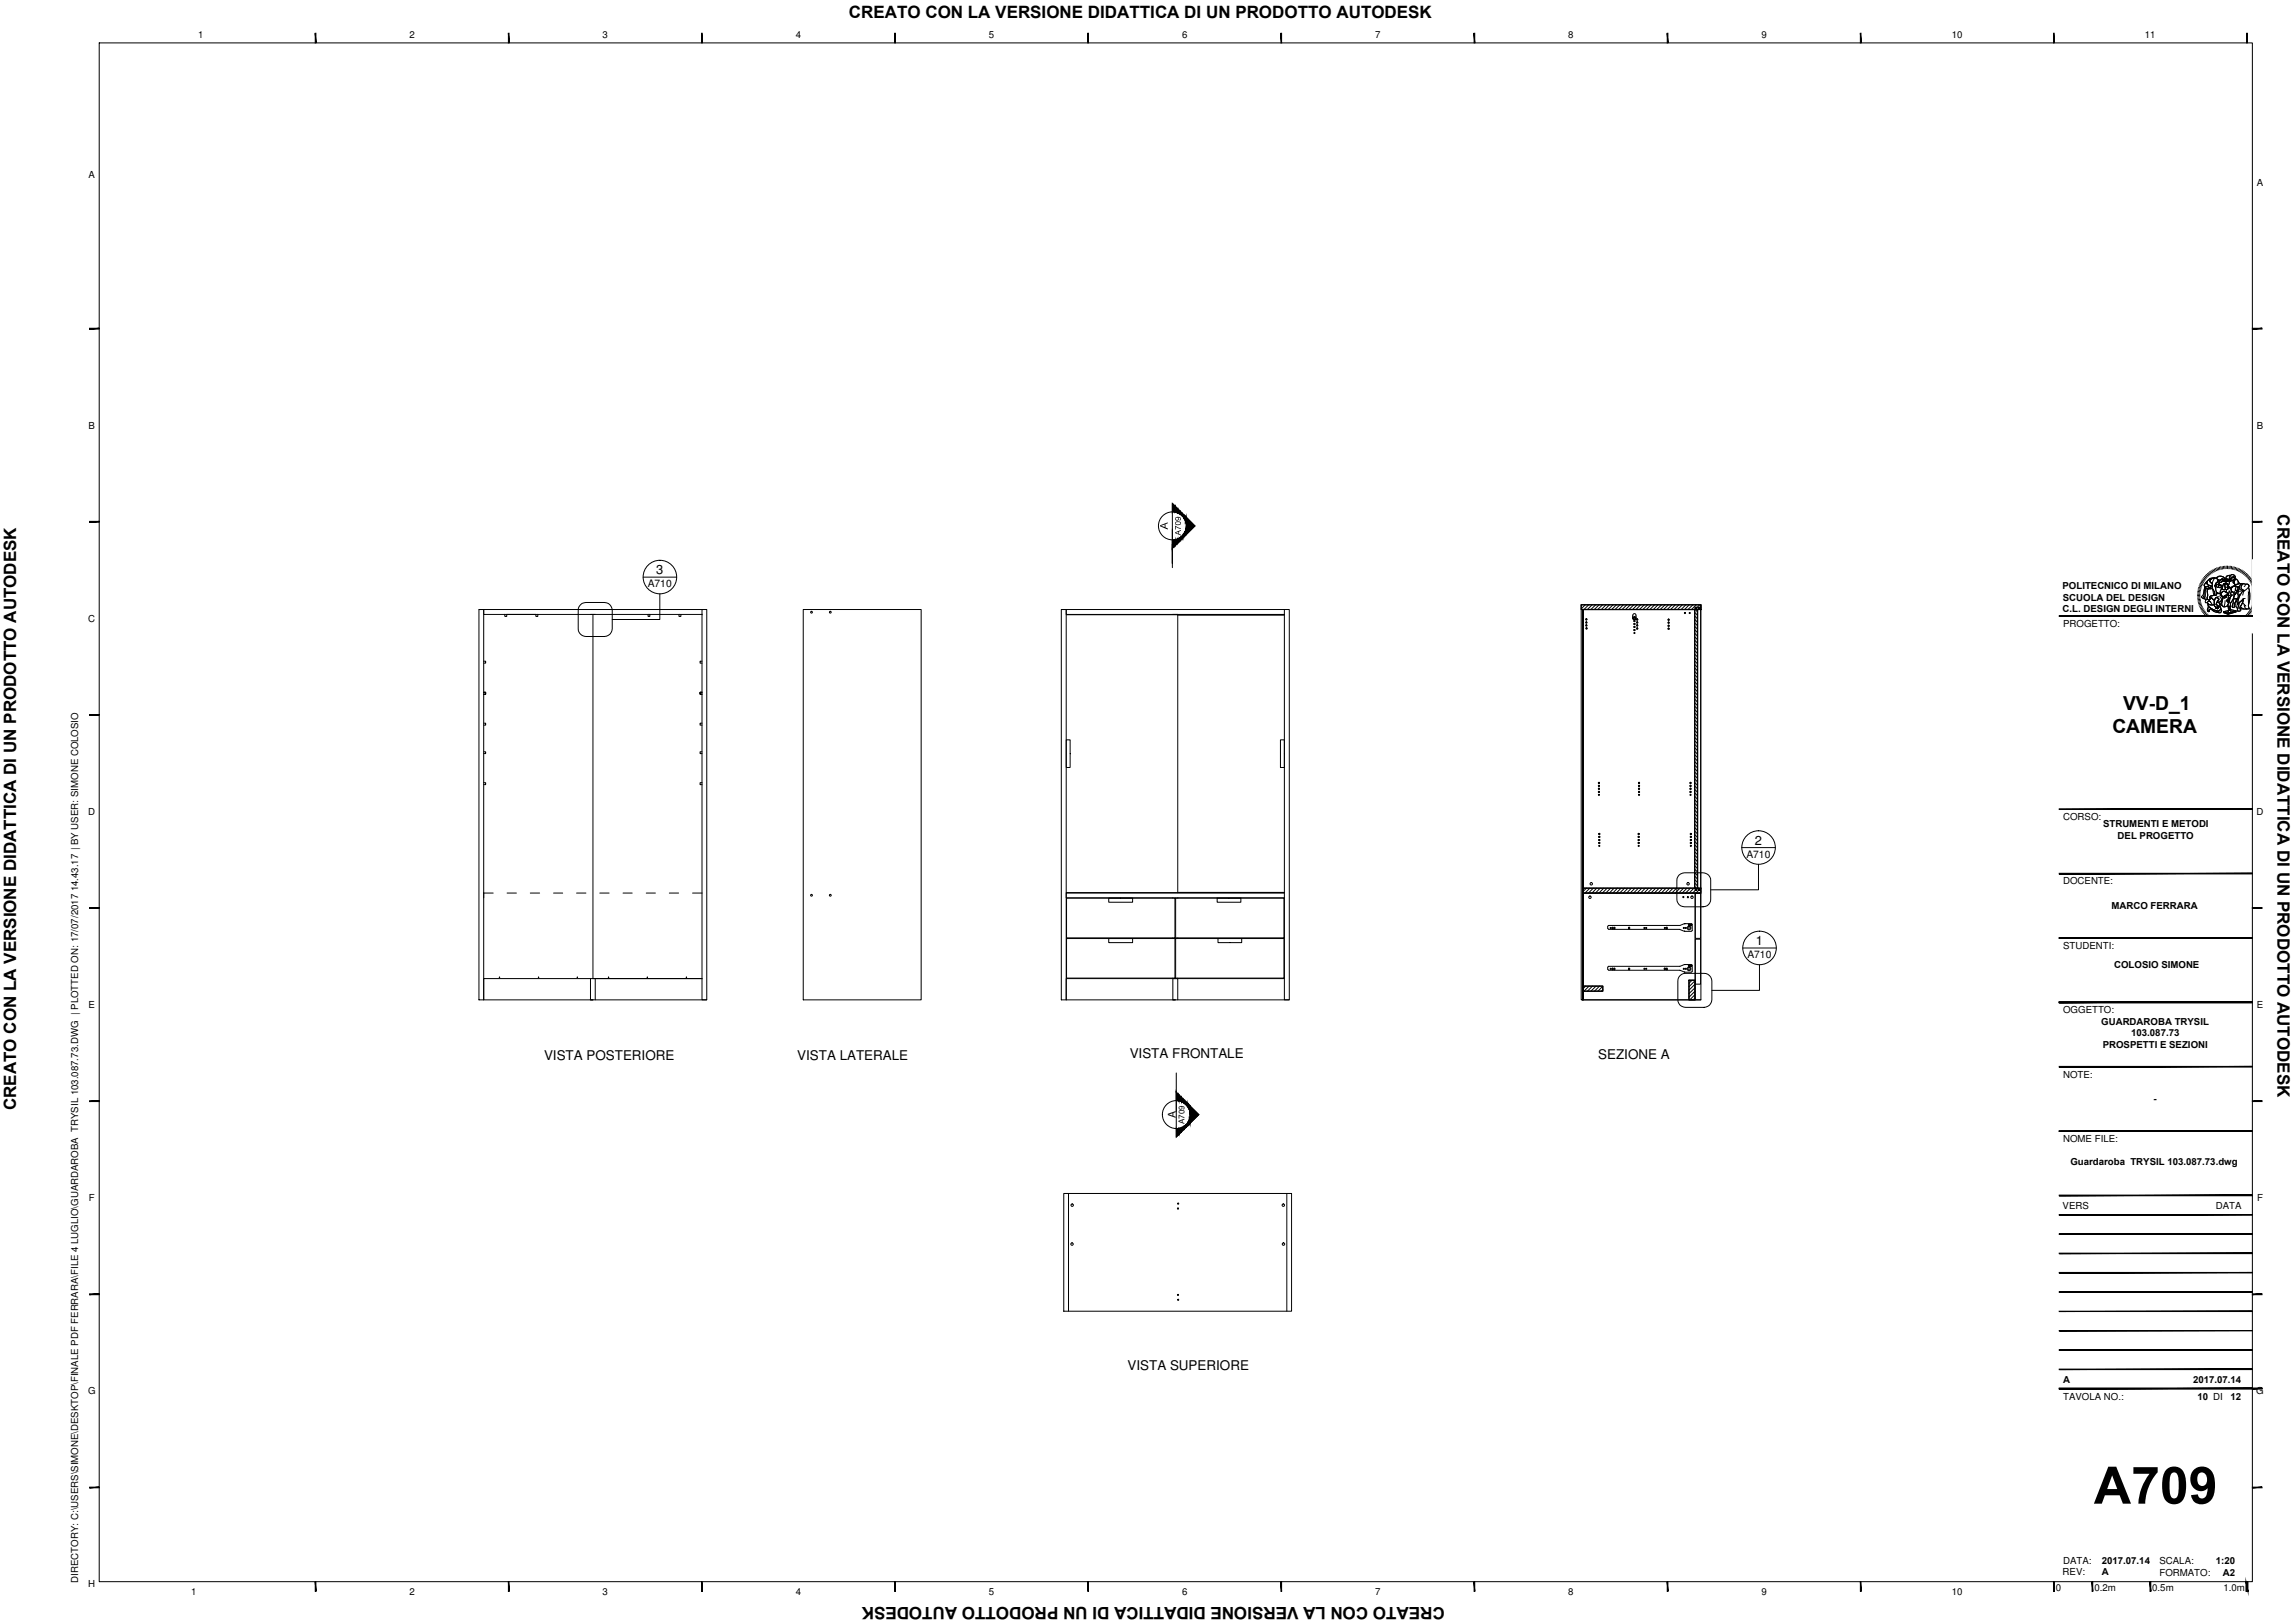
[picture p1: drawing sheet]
<svg xmlns="http://www.w3.org/2000/svg" width="594mm" height="420mm" viewBox="0 0 594 420" stroke-linecap="round" stroke-linejoin="round" font-family="sans-serif">
<defs><g id="words">
<text font-size="13.4" x="542" y="389.3">A709</text>
<g font-size="5">
<text x="549.6" y="183.7">VV-D_1</text>
<text x="546.8" y="189.8">CAMERA</text>
</g>
<g font-size="4.4">
<text x="219.7" y="4.6">CREATO CON LA VERSIONE DIDATTICA DI UN PRODOTTO AUTODESK</text>
<text x="589.6" y="133.2" transform="rotate(90 589.6 133.2)">CREATO CON LA VERSIONE DIDATTICA DI UN PRODOTTO AUTODESK</text>
<text x="4.2" y="287.4" transform="rotate(-90 4.2 287.4)">CREATO CON LA VERSIONE DIDATTICA DI UN PRODOTTO AUTODESK</text>
<text x="374" y="416" transform="rotate(-180 374 416)">CREATO CON LA VERSIONE DIDATTICA DI UN PRODOTTO AUTODESK</text>
</g>
<g font-size="3.5">
<text x="140.8" y="274.4">VISTA POSTERIORE</text>
<text x="206.4" y="274.4">VISTA LATERALE</text>
<text x="292.4" y="273.8">VISTA FRONTALE</text>
<text x="413.7" y="274.2">SEZIONE A</text>
<text x="291.9" y="354.6">VISTA SUPERIORE</text>
</g>
<g font-size="3.3">
<text x="169.9" y="148.6">3</text>
<text x="454.3" y="218.7">2</text>
<text x="454.5" y="244.7">1</text>
</g>
<text font-size="2.8" x="304.4" y="289.5" transform="rotate(-90 304.4 289.5)">A</text>
<g font-size="2.7">
<text x="167.7" y="152.1">A710</text>
<text x="452.1" y="222.1">A710</text>
<text x="452.3" y="248.1">A710</text>
</g>
<g font-size="2.5">
<text x="51.3" y="9.9">1</text>
<text x="106" y="9.9">2</text>
<text x="156" y="9.9">3</text>
<text x="206" y="9.9">4</text>
<text x="256" y="9.9">5</text>
<text x="306" y="9.9">6</text>
<text x="356" y="9.9">7</text>
<text x="406" y="9.9">8</text>
<text x="456" y="9.9">9</text>
<text x="505.2" y="9.9">10</text>
<text x="555.2" y="9.9">11</text>
<text x="22.9" y="46">A</text>
<text x="584.2" y="48.3">A</text>
<text x="22.9" y="111">B</text>
<text x="584.2" y="111">B</text>
<text x="533.9" y="152.4">POLITECNICO DI MILANO</text>
<text x="534" y="155.5">SCUOLA DEL DESIGN</text>
<text x="22.8" y="161">C</text>
<text x="533.9" y="158.5">C.L. DESIGN DEGLI INTERNI</text>
<text x="534.1" y="162.3">PROGETTO:</text>
<text x="22.8" y="211">D</text>
<text x="534.1" y="212.3">CORSO:</text>
<text x="544.4" y="214.2">STRUMENTI E METODI</text>
<text x="584.1" y="211">D</text>
<text x="548.2" y="217.2">DEL PROGETTO</text>
<text x="534.1" y="229">DOCENTE:</text>
<text x="546.6" y="235.4">MARCO FERRARA</text>
<text x="534.1" y="245.6">STUDENTI:</text>
<text x="547.3" y="250.5">COLOSIO SIMONE</text>
<text x="22.9" y="261">E</text>
<text x="534.1" y="262.3">OGGETTO:</text>
<text x="584.2" y="261">E</text>
<text x="543.9" y="265.2">GUARDAROBA TRYSIL</text>
<text x="551.7" y="268.2">103.087.73</text>
<text x="544.3" y="271.3">PROSPETTI E SEZIONI</text>
<text x="534.1" y="278.9">NOTE:</text>
<text x="557.5" y="285.4">-</text>
<text x="534.1" y="295.6">NOME FILE:</text>
<text x="535.9" y="301.6">Guardaroba TRYSIL 103.087.73.dwg</text>
<text x="23" y="311">F</text>
<text x="584.3" y="311">F</text>
<text x="533.9" y="312.9">VERS</text>
<text x="573.6" y="312.9">DATA</text>
<text x="534.1" y="357.9">A</text>
<text x="567.7" y="357.9">2017.07.14</text>
<text x="22.8" y="360.9">G</text>
<text x="534.1" y="362.4">TAVOLA NO.:</text>
<text x="568.8" y="362.4">10 DI</text>
<text x="577.4" y="362.4">12</text>
<text x="584.1" y="360.9">G</text>
<text x="533.9" y="407.9">REV:</text>
<text x="534.1" y="404.9">DATA:</text>
<text x="544.1" y="407.9">A</text>
<text x="544.1" y="404.8">2017.07.14</text>
<text x="559" y="404.9">SCALA:</text>
<text x="559" y="407.9">FORMATO:</text>
<text x="573.6" y="404.8">1:20</text>
<text x="575.4" y="407.9">A2</text>
<text x="20.2" y="409.7" transform="rotate(-90 20.2 409.7)">DIRECTORY: C:\USERS\SIMONE\DESKTOP\FINALE PDF FERRARA\FILE 4 LUGLIO\GUARDAROBA TRYSIL 103.087.73.DWG | PLOTTED ON: 17/07/2017 14.43.17 | BY USER: SIMONE COLOSIO</text>
<text x="22.8" y="410.9">H</text>
<text x="49.5" y="412.8">1</text>
<text x="106" y="412.8">2</text>
<text x="156" y="412.8">3</text>
<text x="206" y="412.8">4</text>
<text x="256" y="412.8">5</text>
<text x="306" y="412.8">6</text>
<text x="356" y="412.8">7</text>
<text x="406" y="412.8">8</text>
<text x="456" y="412.8">9</text>
<text x="505.2" y="412.8">10</text>
<text x="532.2" y="412">0</text>
<text x="542.1" y="412">0.2m</text>
<text x="557.1" y="412">0.5m</text>
<text x="575.5" y="412">1.0m</text>
</g>
<text font-size="2.1" x="306.6" y="291" transform="rotate(-90 306.6 291)">A709</text>
</g></defs>
<g fill="none" stroke="#000" stroke-width=".26">
<path d="M25.7 11.1h557.3v398.4h-557.3zM81.6 8.6h.2v2.5zM81.6 8.6l.2 2.5h-.2zM131.6 8.6h.2v2.5zM131.6 8.6l.2 2.5h-.2zM181.6 8.6h.2v2.5zM181.6 8.6l.2 2.5h-.2zM231.6 8.6h.2v2.5zM231.6 8.6l.2 2.5h-.2zM281.6 8.6h.2v2.5zM281.6 8.6l.2 2.5h-.2zM331.6 8.6h.2v2.5z"/>
<path d="M331.6 8.6l.2 2.5h-.2zM381.6 8.6h.1v2.5zM381.6 8.6l.1 2.5h-.1zM431.6 8.6h.1v2.5zM431.6 8.6l.1 2.5h-.1zM481.6 8.6h.1v2.5zM481.6 8.6l.1 2.5h-.1zM531.6 8.6h.1v2.5zM531.6 8.6l.1 2.5h-.1zM581.6 8.6h.1v2.5zM581.6 8.6l.1 2.5h-.1zM23.2 85.2l2.5-.2v.2z"/>
<path d="M23.2 85h2.5l-2.5 .2zM583 85.2l2.5-.2v.2zM583 85h2.5l-2.5 .2zM23.2 135.2l2.5-.2v.2zM23.2 135h2.5l-2.5 .2zM583 135.2l2.5-.2v.2zM583 135h2.5l-2.5 .2zM124 157.8h59v101h-59zM124 157.8h1.2v101v-5.5h56.5h-28.2v-94.2M125.2 157.8v1.3h56.5M130.7 159.1v.5h.5v-.5h7.5v.5h.5v-.5M152.9 159.1h1.2"/>
<path d="M167.8 159.1v.5h.4v-.5M175.8 159.1v.5h.5v-.5M181.7 157.8v101h1.3M207.9 157.8h30.5v101h-30.5zM274.7 157.8h59v101h-59zM274.7 157.8h1.3v101v-5.5h56.5M276 157.8v1.3h56.5h-56.5M303.6 159.1h1.3M332.5 157.8v101h1.2M332.5 159.2l-27.6-.1v72l27.6-.1M409.3 157.8h29.5M409.5 156.6l-.2 .1"/>
<path d="M409.7 157.8l.1 101zM409.7 159.7h.1M409.7 159.2l.1 .1M409.7 158.8h.1M409.7 158.3l.1 .1M409.7 157.8l.1 .2M410.4 156.6l-1.1 1M411.3 156.6l-1.3 1.2M412.1 156.6l-1.2 1.2M413.1 156.6l-1.3 1.2M414 156.6l-1.3 1.2M414.9 156.6l-1.3 1.2"/>
<path d="M415.7 156.6l-1.2 1.2M416.6 156.6l-1.2 1.2M417.6 156.6l-1.3 1.2M418.4 156.6l-1.2 1.2M419.3 156.6l-1.2 1.2M420.2 156.6l-1.2 1.2M421.1 156.6l-1.2 1.2M422 156.6l-1.2 1.2M422.6 159.7l.1 .4 .3 .3M422.6 159.3v.8M422.7 159.3a.4 .4 0 0 1 .4-.5 .4 .4 0 0 1 .4 .5v.8M422.8 159.8l.6 .5"/>
<path d="M422.9 156.6l-1.2 1.2M423.2 159.7l.2 .2M423.5 159.7l-.1 .4M423.8 156.6l-1.2 1.2M424.7 156.6l-1.2 1.2M425.6 156.6l-1.2 1.2M426.5 156.6l-1.2 1.2M427.4 156.6l-1.2 1.2M428.3 156.6l-1.2 1.2M429.2 156.6l-1.2 1.2M430.1 156.6l-1.2 1.2M431 156.6l-1.2 1.2"/>
<path d="M431.9 156.6l-1.3 1.2M432.8 156.6l-1.2 1.2M433.7 156.6l-1.2 1.2M434.6 156.6l-1.2 1.2M435.5 156.6l-1.3 1.2M436.4 156.6l-1.2 1.2M437.3 156.6l-1.2 1.2M438.2 156.6l-1.3 1.2M438.7 159.4l.7 .8M438.7 158.6l.7 .7M438.8 157.8l-.1 72.1h.2M438.8 157.8v-.6h.4v.6"/>
<path d="M438.8 157.7l-.1 .1M438.8 157.8l.6 .6M439.1 156.6l-1.3 1.2M439.2 157.2h.1M439.2 157.8h.2v72.1h-.2M439.2 157.8h.5M439.7 157.8h.1M439.7 157.8h-.3v72.1h.3M439.7 157.8v-.6h.3v.6M440 157.8h.2v72.1h-.2M440 156.6l-.8 .8M440.3 156.6v1.2h-.3"/>
<path d="M440.3 157.2l-.3 .3M568.8 153.8l.7 .1M568.8 154.1l.7 .1M568.9 153.5h.6M568.9 153.1l.7 .1M568.9 152.8l.7 .1M569 152.4l.7 .1M569.1 152.1l.7 .1M569.2 151.7l.7 .2M569.4 151.4l.6 .2M569.5 151.1l.6 .2M569.5 154.5h-.7"/>
<path d="M569.5 154.8l-.6 .1M569.6 155.2l-.7 .1M569.6 155.5l-.7 .1M569.7 150.7l.6 .3M569.7 155.8l-.7 .1M569.8 156.1l-.7 .2M569.8 150.4l.6 .4M569.9 156.4l-.7 .2M570 156.7l-.7 .2M570 150.1l.6 .4M570.1 157l-.6 .3M570.2 149.8l.6 .4"/>
<path d="M570.2 157.3l-.6 .3M570.4 157.6l-.6 .3M570.4 149.5l.5 .5M570.6 157.9l-.6 .4M570.6 149.2l.5 .5M570.7 151.8l.2 .1h.8a.6 .6 0 0 0 .9-.1l.1 .6h-.4l-1.5-.1zM570.7 151.8l.1 .4M570.7 158.2l-.5 .4M570.9 152.3l-.3 .4-.1 1.5-.3 .6 .4 .2M570.9 149l.5 .5M570.9 158.4l-.5 .4M571 150.8l.3-.2 .1 .8 1.2 .4-.1 .1a.48 .48 0 0 1-.9 0h-.7l-.3-.3z"/>
<path d="M571.1 152.4h.5l-.2 .6 .1 1.1-.1 1.1-.5-.1a.31 .31 0 0 1-.3-.2 .31 .31 0 0 1 .2-.4v-1.5zM571.1 148.7l.5 .5M571.1 158.7l-.5 .4M571.1 152.4l-.3 .6v1.4l-.2 .6 .7 .2M571.3 150.6l-.7 .8v.2l.4 .3h.7a.6 .6 0 0 0 .9-.1M571.4 158.9l-.6 .5M571.4 155.9l.1 .4 .5 .3 1.2-.1M571.4 148.5l.4 .5M571.5 150.3l.6-.6 1.3-.1-.9 .2-.5 .5 .2 .5 .5 .2-.1 .8-1.2-.4-.1-.4zM571.5 156.3l.7 .3 1-.1 .1 .4 .3 .4-.1 .2 .3-.3 .2 .4-.1-.5 .3 .4-.1-.5 .3 .2-.8-.7 .4-.7 .4 .1 .3 1a.84 .84 0 0 1-.3 1.3l-.7-.1-1.4-.6-.7-.6zM571.5 156.3l.2 .6-.3 1.1 .2 .3h.2v-.2a.39 .39 0 0 1 .3-.4 .39 .39 0 0 1 .4 .2l.9 .5 1.3 .2 .3-.3-.1-.7M571.6 152.4l1.1-.1 .6 1.1v.6l-1.2 .4-.1 .4 .2 .2-.3 .4-.5-.2-.1-.4 .2-.7-.1-1.1z"/>
<path d="M571.6 159.1l-.5 .5M571.6 152.4l-.2 .5v2.3M571.7 148.3l.4 .5M571.7 156.9l.9 .8 1.2 .5 .7-.1 .4-.5 .1 .7-.3 .3-1.1-.1-1.3-.8-.5 .2-.1 .2 .3 .1-.4 .1-.2-.5zM571.7 156.9l.9 .8 1.7 .7M571.8 159.4l-.4 .5M571.9 155.4l-.7-.2a.44 .44 0 0 0-.3 .4 .44 .44 0 0 0 .3 .5l.4-.4h.4l.5 .5M572 148l.3 .6M572 155.1l.5-.3 .7 .7-.1 1-1.1 .1-.6-.4v-.4l.6-.1zM572 159.6l-.4 .5M572.1 154.4l1.2-.4 .3 .1 .2-.4 .5-.1 .7 .3 .3 .5 .1 .7-.7 .7-.5 .1-.2-.1 .1-.3 .3-.2-.2-.4a.52 .52 0 0 0-.6-.1 .52 .52 0 0 0-.3 .5l-.2 .1-.6-.6-.4 .1zM572.2 147.8l.4 .6"/>
<path d="M572.3 159.8l-.4 .5M572.3 149.9l1.2-.3 .5 .4a.75 .75 0 0 1-.4 1l-.3 .6 .3 1.3 .2 .5 .5 .2-.5 .1-.1 .4h-.3l-.2-.2v-.7l-.5-.9v-1.3l-.3-.1-.4-.4zM572.4 154.7l.8 .8M572.5 154.8l-.5 .5v.4M572.5 147.6l.4 .6M572.6 160l-.4 .5M572.7 152.4h-1.4a.49 .49 0 0 0-.6-.1 .49 .49 0 0 0-.2 .5l-.2 1.1-.5 .6 .3 .3M572.8 152.7l.3 1.4M572.8 147.5l.4 .6M573.1 150l-.4 .8-.1 1.1 .7 1.7a.29 .29 0 0 0 .1 .5 .29 .29 0 0 0 .4-.4l.5-.1-.6-.3-.4-1.6 .4-.8a.69 .69 0 0 0 .4-.7 .69 .69 0 0 0-.6-.6l-1.5 .2-.6 .5-.1 .6a.82 .82 0 0 0 .9 .8h.4M573.2 147.3l.2 .6M573.3 154l-1.2 .4-.1 .4 .2 .2"/>
<path d="M573.3 149.6l-.8 .2-.5 .5 .2 .5 .5 .2M573.5 147.2l.3 .6M573.6 151l.3-.3 .6-.1-.1 .6-1.1 .5zM573.6 151.5l.3-.1a.44 .44 0 0 1 .4-.2 .44 .44 0 0 1 .4 .2l-.4 .2 .1 .5-.6-.2zM573.6 154.7l.8 .3-.8 1.4 .8 .7-.3-.1 .1 .5-.3-.4 .1 .5-.2-.4-.3 .3 .1-.2-.4-.7v-1zM573.6 154.7l.8 .3-.8 1.4 .8 .7-.3-.1 .1 .5-.3-.4 .1 .5-.2-.4-.3 .3 .1-.3-.4-.6v-1zM573.6 151.5l.3 .5 .5 .1M573.7 149.7l.7-.5h.6l.8 .4v.3l-.2 .1a.48 .48 0 0 0-.8 .1l-.6 .1-.1-.2M573.8 147l.3 .6M573.9 149.4l.5-.2h.6l.6 .2 .2 .4v.2l-.6-.2-.5 .4h-.3l-.4-.3a.26 .26 0 0 1-.3-.2 .26 .26 0 0 1 .2-.3zM574 150l.7 .2 .6-.5 .3 .3-.2 .5-.5 .3-.4-.2-.5 .1zM574.2 146.9l.2 .6"/>
<path d="M574.3 153.6l.5 .2 .5 .8v.6l-.3 .3M574.4 151.5l.8 .1-.2 .1v.3l-.3 .2-.4-.3zM574.4 155.9l.3 1a.78 .78 0 0 1-.3 1.2l-.5 .1M574.4 151.2l.3 .2M574.5 150.9l-.1 .3-1.1 .5M574.5 154.5l-.8 .2M574.5 146.8l.2 .7M574.5 150.6l-.1 .4-.2 .1M574.7 154.1l.6 .6M574.7 151.5h-.3l-.1 .4 .5 .3 .2-.4v-.1l.2-.2-.6 .1M574.8 154.6l.2 .5-.1 .5-.5 .3-.4-.1M574.8 153.8v-.2l.6-.5 1.1 .3 .2 .7-.4-.1-1 .4 .5 .4 .5-.2 .1-.5 .3-.1-.2-.6-.5-.3h-.6l-.5 .7h-.2v-.5l.4-.9 .3 .2h1.1l.5-.4-.1-.3 .7 .2v1.2a.54 .54 0 0 0 0 .8l-.3 .6h-.2l-.4 .3v.5l-.4-.1 .3 .3 .2-.1v.5l.2-.3-.3 1.1-.8 .2-.5-.1-.6-.6 .5-.8 .1-.9"/>
<path d="M574.8 153.6l.7-.5 1 .3 .1 .3a.21 .21 0 0 1 .1 .4 .21 .21 0 0 1-.3-.1l-1.2 .6zM574.8 146.7l.2 .7M574.9 156.4l.8 .7M575 150.5l.1 .1M575.1 150.1l.2 .2M575.2 155.8v1M575.2 152.4l-.5 .5v.8M575.2 146.7l.1 .6M575.2 150.2h.1M575.3 154.4l1.1-.4-.1 .6-.5 .2-.5-.1zM575.3 155.3l-.3 .9-.4 .4M575.4 154.6l-.1 .1"/>
<path d="M575.5 150.3l.3-.1 .6 .1v-.2l.2 .4-.5 .1zM575.6 150l-.2 .5-.4 .3-.5-.2-.5 .1M575.6 146.6v.7M575.6 151.2l.6-.3 .5 .2 .3 .8-.2 .5-.2-.1 .1-.6-.2-.5a.39 .39 0 0 0-.5-.1 .39 .39 0 0 0-.2 .5l.2 1h-.6l-.3-.4zM575.6 158.3l2-.4 1.2 .2-2.1 .6zM575.6 158.3l1.1 .4v.3l-1.1-.4zM575.9 151.1h.4l.4 .4v.8l-.2 .3h-.5v-.5l-.2-.7zM575.9 146.6l.1 .7M576 155.5l-.3 1.6 1-.2M576 150.2v-.3h.5a.3 .3 0 0 1 .3 .3 .3 .3 0 0 1-.2 .3M576 154.6v.1M576.1 149.9h.4a.28 .28 0 0 1 .3 .3 .28 .28 0 0 1-.2 .3l-.2-.4v.2l-.4-.1z"/>
<path d="M576.1 154.3l.1 .1M576.1 154.5l.1 .1M576.1 154.3v.1M576.2 151.4h.1M576.2 151.3l-.1 .1M576.3 146.5v.7M576.4 155.4l.3 .1 .2-.6 .4-.2-.5 1.4v-.5h-.4zM576.4 150.3l-.6-.1-.3 .1 .7 .4 .4-.2-.3-.4 .1 .3M576.4 152.7v.6M576.4 154.1l-.1 .5-.4 .2-.5-.3M576.4 151.2l.3 .2-.1 .2M576.6 151.4a.39 .39 0 0 0-.6-.4 .39 .39 0 0 0-.1 .7l.1 .2a.44 .44 0 0 1 0 .6 .44 .44 0 0 1-.6 .1 .3 .3 0 0 1-.3-.3 .3 .3 0 0 1 .2-.3l.2-.7 .3-.3 .5-.1 .5 .5 .2 .8-.3 .2-.1-.3"/>
<path d="M576.6 146.5v.7M576.7 151.7h-.2M576.7 151.5v.5h-.7M576.7 152.3l-.3 .3h-.4M576.7 158.7l2.1-.6v.3l-2.1 .6zM576.7 158.7v.3M576.8 155.3l-.1 .7 .3-.2M576.8 150.4l.2-.1 .1 .4-.2 .8M576.9 154.9h.1M576.9 149.9l.1 .4M576.9 151.9l-.1-.5 .3-.6-.1-.5-.2 .1v-.3l-.6-.4 .3-.6 .8-.1-.2 .7 .1 .9 .2-.1v-.5l.3 .4 .5-.2-.1 .7 .2-.2 .1 .4a.26 .26 0 0 1 .3 .3 .26 .26 0 0 1-.3 .3l-.8 .4M577 146.6l-.1 .7"/>
<path d="M577 155.3l-.1 .2M577 152.9l-.1 1.4M577 152.2l.5 .2M577.1 157l.2-.1 .1 1.1-.2-.6-.4 .7zM577.2 154.1h-.1a.5 .5 0 0 0-.3 .8M577.2 154.7l-.3 .2-.2 .6-.4-.1 .3 .3 .2-.1M577.3 153l-.4 .9M577.3 149a.73 .73 0 0 1 .8-.2 .73 .73 0 0 1 .5 .6l-.2 1.3-.3 .2 .3-1.3-.2-.4-.6 .3-.2 1-.2 .1-.1-.9zM577.3 149l-.8 .1-.3 .3v.3M577.3 146.6l-.1 .7M577.4 148.9l.7-.1 .5 .4v.9l-.4 .8v-.7l.2-.4-.2-.6-.6 .3-.2 1-.2 .1-.1-.9zM577.4 150l.3 .4 .4-.2"/>
<path d="M577.6 149.7l.2 .1M577.6 152.1l.4-.3 .6-.1 .8 .2 .2 .6-.2 .5-.6 .5-.5 .1-.7-.7zM577.6 149.5l.6-.3 .2 .4v.2l-.4 .5-.3 .1-.2-.3zM577.6 154.1l.9-.1-.4 1.1-.8 1.1 .1 .7-.3 .1-.2 .6-.2-1zM577.6 154.1l-.9 2.5 .2 1 .4-.7 .2 1.4-.3-.9-.5 1.1 .2-.9M577.7 153.1l-.1 .2a.51 .51 0 0 0 0 .8l1-.2 .3-.6M577.7 146.6l-.1 .7M577.7 150.2l.1 .1M577.7 149.8h.1M577.7 150.1h.1M578 149.9l.3 .1M578 146.7l-.1 .7"/>
<path d="M578.1 155h.8l-.1 .7-.4 .5-.1 .5 .3 .2-.2 .3-.6-.1zM578.1 150h.1M578.3 150.7l.4 .7M578.3 153.2l.1 .1M578.4 151.7l.8-.5 1.1-.1-.4 .3-.3 .7-.1-.2zM578.4 146.8l-.2 .6M578.5 154l-.4 1.1-.7 1-.1 .9M578.5 153.2h-.3M578.6 149.8l.6 .5 .5 .8-.5 .1a.51 .51 0 0 1-.5 .2 .51 .51 0 0 1-.4-.5zM578.6 149.8l.6 .5 .3 .5M578.6 153.5h-.1M578.7 146.9l-.2 .6"/>
<path d="M578.8 158.1v.3l-2 .6-1.2-.4v-.3l1.1 .4 2.1-.6-1.2-.2-2 .4M579.1 147l-.2 .6M579.1 153h.3l-.1 1.9-1.2 .2 .3-1.1zM579.1 151.9h.4l.1 .6-.8 1.1a.53 .53 0 0 1-.8-.3l-.3-.3-.1-.5 .4-.6h.8l-.2 1 .6-.3a.66 .66 0 0 0-.6-.9l-.8 .2-.3 .4v.3M579.1 152.8l-.1 .4M579.2 150.6l.5 .5M579.3 154.9l-1.2 .2-.2 2.1 .7-.1-.3-.4 .1-.5 .4-.5 .1-.7M579.3 156.3l-.1 .3 .2 .1M579.4 153.1l-.1 1.8-.6 1.4 .2 .9 .3 .3M579.4 147.1l-.3 .7M579.6 156.1l1.1-1.1-.2 1.1-.7 1.1 .2 .8-.2 .2h-.6l-.1-.3zM579.6 152l.3-.6 .4-.3 1.7 .3a.54 .54 0 0 1-.1 .8l-.7 .6a1.1 1.1 0 0 1-1.5-.5"/>
<path d="M579.7 153.8v.6M579.7 147.3l-.3 .6M580 147.4l-.3 .6M580.1 153l-.9 .1M580.2 157.2l.5 .4M580.4 151.1h-1l-1 .6M580.4 147.6l-.4 .6M580.5 159.9l.4 .6M580.5 151.2l1.4 .1a.47 .47 0 0 1 .1 .8l.4 1.5v1.7l-.4 1.7 .3 .6h-2.4v-.5l.6-1 .2-1.1-1.5 1.4 .6-2.3a1.54 1.54 0 0 1 1.3-1.2l-.6-.2-.4-.4 .1-.5zM580.5 156l.8 .9M580.6 153l-1 1.6-.4 1.8 1.4-1.3 .6-.1M580.6 151.1l-.4 .5-.1 .7 .4 .4 .6 .2"/>
<path d="M580.7 147.8l-.4 .6M580.7 155l-.2 1.1-.7 1.1 .2 .8-.2 .2h-.6l-.1-.3 .5-1.8M580.8 159.7l.4 .5M580.8 153l-.3 1.1M580.9 156.5l.2 .8 .5 .4M581 148l-.5 .5M581.1 159.5l.4 .5M581.2 148.2l-.4 .5M581.2 151.6l-.3 .3M581.3 159.3l.4 .5M581.5 148.4l-.4 .5M581.5 159.1l.5 .4"/>
<path d="M581.7 158.8l.5 .5M581.8 148.6l-.5 .6M581.9 158.6l.6 .4M582 153.2l.1 3.3M582 152.1l.4 1.9-.4 2.6 .1 .6 .2 .4h-2.4M582 148.9l-.5 .5M582.1 158.3l.6 .4M582.3 149.2l-.5 .4M582.3 158l.6 .4M582.5 149.5l-.5 .4M582.5 157.7l.6 .4M582.7 157.5l.6 .3"/>
<path d="M582.7 149.7l-.5 .4M582.8 157.2l.6 .3M582.9 150l-.5 .4M582.9 156.9l.7 .3M583 156.6l.7 .2M583.1 150.3l-.6 .4M583.2 156.3l.6 .2M583.3 150.6l-.6 .4M583.3 156l.6 .1M583.3 155.6l.7 .2M583.4 155.3l.7 .1M583.4 151l-.6 .3"/>
<path d="M583.4 155l.7 .1M583.5 154.4h.6M583.5 154.7h.6M583.6 151.3l-.6 .3M583.7 151.7l-.7 .2M583.8 151.9l-.6 .3M583.9 152.3l-.6 .2M584 152.7l-.7 .1M584.1 153l-.7 .1M584.1 153.4h-.7M584.1 154.1h-.6M584.1 153.7l-.6 .1"/>
<path d="M125.2 179.2h.5v.5h-.5h.5v-.5zM125.2 171.2h.5v.5h-.5M181.2 179.2v.5h.5h-.5v-.5h.5zM181.7 171.2h-.5v.5h.5M409.7 175.4h.1M409.7 165.5l.1 .1M409.7 161l.1 .1M409.7 179.8l.1 .1M409.7 179.4l.1 .1M409.7 179h.1M409.7 178.5l.1 .1M409.7 178.1l.1 .1"/>
<path d="M409.7 177.6l.1 .1M409.7 177.1l.1 .2M409.7 176.7l.1 .1M409.7 176.2l.1 .2M409.7 175.8l.1 .1M409.7 174.9l.1 .1M409.7 174.5l.1 .1M409.7 174l.1 .1M409.7 173.6l.1 .1M409.7 173.1l.1 .1M409.7 172.7l.1 .1M409.7 172.2l.1 .1"/>
<path d="M409.7 171.8l.1 .1M409.7 171.3l.1 .1M409.7 170.9l.1 .1M409.7 170.4l.1 .1M409.7 170l.1 .1M409.7 169.5l.1 .1M409.7 169.1l.1 .1M409.7 168.6l.1 .1M409.7 168.2l.1 .1M409.7 167.7l.1 .1M409.7 167.3l.1 .1M409.7 166.8l.1 .1"/>
<path d="M409.7 166.4l.1 .1M409.7 165.9l.1 .1M409.7 165l.1 .1M409.7 164.6l.1 .1M409.7 164.1l.1 .1M409.7 163.7l.1 .1M409.7 163.3h.1M409.7 162.8l.1 .1M409.7 162.3l.1 .1M409.7 161.9l.1 .1M409.7 161.4l.1 .2M409.7 160.5l.1 .1"/>
<path d="M409.7 160.1l.1 .1M423.4 160.1l-.3 .3-.4-.3a.4 .4 0 0 0 .4 .4 .4 .4 0 0 0 .4-.4M438.7 179.2l.7 .7M438.7 178.3l.7 .7M438.7 177.4l.7 .8M438.7 176.5l.7 .8M438.7 175.6l.7 .7M438.7 174.7l.7 .7M438.7 173.8l.7 .8M438.7 172.9l.7 .8M438.7 172l.7 .8M438.7 171.1l.7 .7"/>
<path d="M438.7 170.2l.7 .8M438.7 169.3l.7 .8M438.7 168.4l.7 .8M438.7 167.5l.7 .7M438.7 166.6l.7 .8M438.7 165.8l.7 .7M438.7 164.9l.7 .7M438.7 163.9l.7 .8M438.7 163l.7 .8M438.7 162.2l.7 .7M438.7 161.3l.7 .7M438.7 160.3l.7 .8"/>
<path d="M572.8 160.2l-.3 .5M573.1 160.3l-.3 .6M573.4 160.5l-.3 .6M573.7 160.6l-.3 .6M574 160.7l-.2 .6M574.3 160.8l-.2 .7M574.6 160.9l-.2 .7M575 161l-.2 .7M575.3 161.1l-.2 .6M575.6 161.1l-.1 .7M575.9 161.1l-.1 .7M576.2 161.2v.7"/>
<path d="M576.6 161.2v.7M576.9 161.2v.7M577.2 161.1l.1 .7M577.5 161.1l.1 .7M577.8 161.1l.2 .6M578.2 161l.1 .6M578.5 160.9l.2 .6M578.8 160.8l.2 .6M579.1 160.7l.3 .6M579.4 160.5l.3 .7M579.7 160.4l.3 .6M580 160.2l.3 .6"/>
<path d="M580.2 160.1l.4 .5M23.2 185.2l2.5-.2v.2zM23.2 185h2.5l-2.5 .2zM125.2 194.6h.5v.5h-.5M125.2 187.2h.5v.5h-.5M181.7 194.6h-.5v.5h.5M181.7 187.2h-.5v.5h.5M276 191.5h1v7.2h-1zM331.5 191.5h1v7.2h-1zM409.7 196l.1 .1M409.7 181.7l.1 .1M409.7 199.6l.1 .1"/>
<path d="M409.7 199.2l.1 .1M409.7 198.7l.1 .1M409.7 198.3h.1M409.7 197.8l.1 .1M409.7 197.4l.1 .1M409.7 196.9l.1 .1M409.7 196.5l.1 .1M409.7 195.6l.1 .1M409.7 195.1l.1 .1M409.7 194.7l.1 .1M409.7 194.2l.1 .1M409.7 193.8l.1 .1"/>
<path d="M409.7 193.3l.1 .1M409.7 192.9l.1 .1M409.7 192.4l.1 .1M409.7 192l.1 .1M409.7 191.5l.1 .1M409.7 191.1l.1 .1M409.7 190.6l.1 .1M409.7 190.2l.1 .1M409.7 189.7l.1 .1M409.7 189.3l.1 .1M409.7 188.8l.1 .1M409.7 188.4l.1 .1"/>
<path d="M409.7 187.9l.1 .1M409.7 187.5l.1 .1M409.7 187l.1 .1M409.7 186.6l.1 .1M409.7 186.2h.1M409.7 185.7l.1 .1M409.7 185.2l.1 .2M409.7 184.8l.1 .1M409.7 184.3l.1 .2M409.7 183.9l.1 .1M409.7 183.4l.1 .1M409.7 183l.1 .1"/>
<path d="M409.7 182.6h.1M409.7 182.1l.1 .1M409.7 181.2l.1 .1M409.7 180.7l.1 .2M409.7 180.3l.1 .1M438.7 199.9l.7 .7M438.7 199l.7 .7M438.7 198.1l.7 .7M438.7 197.2l.7 .7M438.7 196.3l.7 .7M438.7 195.4l.7 .7M438.7 194.5l.7 .7"/>
<path d="M438.7 193.6l.7 .7M438.7 192.7l.7 .7M438.7 191.8l.7 .7M438.7 190.9l.7 .7M438.7 190l.7 .7M438.7 189.1l.7 .7M438.7 188.2l.7 .7M438.7 187.3l.7 .7M438.7 186.4l.7 .7M438.7 185.5l.7 .7M438.7 184.6l.7 .8M438.7 183.7l.7 .7"/>
<path d="M438.7 182.8l.7 .7M438.7 181.9l.7 .7M438.7 181l.7 .8M438.7 180.1l.7 .7M583 185.2l2.5-.2v.2zM583 185h2.5l-2.5 .2zM125.2 202.6h.5v.5h-.5M181.7 202.6h-.5v.5h.5M409.7 219.8l.1 .1M409.7 219.4l.1 .1M409.7 218.9l.1 .1M409.7 218.5l.1 .1"/>
<path d="M409.7 218l.1 .1M409.7 217.6l.1 .1M409.7 217.1l.1 .1M409.7 216.7l.1 .1M409.7 216.2l.1 .1M409.7 215.8l.1 .1M409.7 215.3l.1 .1M409.7 214.9l.1 .1M409.7 214.4l.1 .1M409.7 214l.1 .1M409.7 213.5l.1 .1M409.7 213.1l.1 .1"/>
<path d="M409.7 212.6l.1 .1M409.7 212.2l.1 .1M409.7 211.7l.1 .2M409.7 211.3l.1 .1M409.7 210.8l.1 .1M409.7 210.4l.1 .1M409.7 209.9l.1 .1M409.7 209.5l.1 .1M409.7 209.1h.1M409.7 208.6l.1 .1M409.7 208.1l.1 .2M409.7 207.7l.1 .1"/>
<path d="M409.7 207.2l.1 .2M409.7 206.8l.1 .1M409.7 206.3l.1 .1M409.7 205.9l.1 .1M409.7 205.5h.1M409.7 205l.1 .1M409.7 204.6l.1 .1M409.7 204.1l.1 .1M409.7 203.6l.1 .2M409.7 203.2l.1 .1M409.7 202.7l.1 .2M409.7 202.3l.1 .1"/>
<path d="M409.7 201.9h.1M409.7 201.4l.1 .1M409.7 201l.1 .1M409.7 200.5l.1 .1M409.7 200l.1 .2M409.8 200.3v.5M438.7 219.6l.7 .8M438.7 218.7l.7 .8M438.7 217.8l.7 .8M438.7 216.9l.7 .8M438.7 216l.7 .8M438.7 215.2l.7 .7"/>
<path d="M438.7 214.2l.7 .8M438.7 213.3l.7 .8M438.7 212.4l.7 .8M438.7 211.6l.7 .7M438.7 210.7l.7 .7M438.7 209.7l.7 .8M438.7 208.8l.7 .8M438.7 208l.7 .7M438.7 207.1l.7 .7M438.7 206.1l.7 .8M438.7 205.2l.7 .8M438.7 204.4l.7 .7"/>
<path d="M438.7 203.5l.7 .7M438.7 202.6l.7 .7M438.7 201.6l.7 .8M438.7 200.8l.7 .7M23.2 235.2l2.5-.2v.2zM23.2 235h2.5l-2.5 .2zM125.2 231.1v1.3M125.2 231.2h2.5M131.3 231.2h2.4M137.3 231.2h2.4M143.3 231.2h2.4M149.3 231.2h2.4"/>
<path d="M155.3 231.2h2.4M161.3 231.2h2.3M167.3 231.2h2.4M173.3 231.2h2.4M179.3 231.2h2.4M276.1 232.5h28v10.3h-28zM287 232.5h6.2v1.1h-6.2zM303.6 232.4v.1M304.3 232.5h28.1v10.3h-28.1zM304.9 232.4v.1M315.1 232.5h6.1v1.1h-6.1zM332.5 231.2h-56.5v1.2h56.5"/>
<path d="M332.5 231.1l-56.5 .1M409.7 239.6l.1 .1M409.7 239.1l.1 .1M409.7 238.7l.1 .1M409.7 238.2l.1 .2M409.7 237.8l.1 .1M409.7 237.3l.1 .1M409.7 236.9l.1 .1M409.7 236.4l.1 .1M409.7 236l.1 .1M409.7 235.6h.1M409.7 235.1l.1 .1"/>
<path d="M409.7 234.6l.1 .2M409.7 234.2l.1 .1M409.7 233.7l.1 .1M409.7 233.3l.1 .1M409.7 232.8l.1 .1M409.7 232.4l.1 .1M409.7 232h.1M409.7 231.5l.1 .1M409.7 231l.1 .2M409.7 230.6l.1 .1M409.7 230.1l.1 .2M409.7 229.7l.1 .1"/>
<path d="M409.7 229.2l.1 .1M409.7 228.8l.1 .1M409.7 228.4h.1M409.7 227.9l.1 .1M409.7 227.5l.1 .1M409.7 227l.1 .1M409.7 226.5l.1 .2M409.7 226.1l.1 .1M409.7 225.7l.1 .1M409.7 225.2l.1 .1M409.7 224.8h.1M409.7 224.3l.1 .1"/>
<path d="M409.7 223.9l.1 .1M409.7 223.4l.1 .1M409.7 222.9l.1 .2M409.7 222.5l.1 .1M409.7 222.1l.1 .1M409.7 221.6l.1 .1M409.7 221.2h.1M409.7 220.7l.1 .1M409.7 220.3l.1 .1M409.8 231.2h30.5v27.6h-30.5zM410.7 229.9l-.9 .9M411.5 229.9l-1.2 1.3"/>
<path d="M412.4 229.9l-1.2 1.3M413.3 229.9l-1.2 1.3M414.2 229.9l-1.2 1.3M415.1 229.9l-1.2 1.3M416 229.9l-1.2 1.3M416.9 229.9l-1.2 1.3M417.8 229.9l-1.2 1.3M418.7 229.9l-1.2 1.3M419.6 229.9l-1.2 1.3M420.5 229.9l-1.2 1.3M421.4 229.9l-1.2 1.3M422.3 229.9l-1.2 1.3"/>
<path d="M423.2 229.9l-1.2 1.3M424.1 229.9l-1.2 1.3M425 229.9l-1.3 1.3M425.9 229.9l-1.2 1.3M426.8 229.9l-1.2 1.3M427.7 229.9l-1.2 1.3M428.6 229.9l-1.3 1.3M429.5 229.9l-1.3 1.3M430.4 229.9l-1.2 1.3M431.3 229.9l-1.3 1.3M432.2 229.9l-1.3 1.3M433.1 229.9l-1.3 1.3"/>
<path d="M434 229.9l-1.2 1.3M434.9 229.9l-1.3 1.3M435.8 229.9l-1.3 1.3M436 239.1l-1.2 .5h-18.4l-.2 .7 .2 .3M436 239.1h1.8l.2 .2M436.1 239.1h.1M436.7 229.9l-1.3 1.3M437.6 239.3h.3l-.1 .4-.2-.1zM437.6 229.9l-1.3 1.3M438 239.4v1.4M438.5 229.9l-1.3 1.3M438.7 229.5l.5 .5"/>
<path d="M438.7 228.6l.7 .7M438.7 227.7l.7 .7M438.7 226.8l.7 .8M438.7 225.9l.7 .8M438.7 225l.7 .7M438.7 224.1l.7 .7M438.7 223.2l.7 .8M438.7 222.3l.7 .8M438.7 221.4l.7 .7M438.7 220.5l.7 .7M438.8 231.2v27.6M438.9 229.9h-29.1v1.3h30.5v-1.3"/>
<path d="M438.9 229.9v.6h.3v-.6M438.9 231.3h1.3v11.6h-1.3zM438.9 230.5l-.8 .7M439.2 229.9h.5M439.4 229.9l-.2 .2M439.7 229.9v.6h.3v-.6M439.7 230.5l-.7 .7M440 229.9h.3v-73.3h-31v102.2h31M440 229.9h.3M440.3 229.9l-.3 .3M440.3 230.8l-.4 .4M583 235.2l2.5-.2v.2z"/>
<path d="M583 235h2.5l-2.5 .2zM152.9 253.3v5.5h.6h-.6M154.1 253.3v5.5M276.1 243h28v10.2h-28zM287 243h6.2v1h-6.2zM303.6 258.8h.6h-.6v-5.5h1.3v5.5M303.6 242.8v.2M303.6 253.2v.1M304.3 243h28.1v10.2h-28.1zM304.9 242.8v.2M304.9 253.2v.1M315.3 243h6.1v1h-6.1z"/>
<path d="M409.7 258.5h.1M409.7 258l.1 .1M409.7 257.5l.1 .2M409.7 257.1l.1 .1M409.7 256.6l.1 .1M409.7 256.2l.1 .1M409.7 255.7l.1 .1M409.7 255.3l.1 .1M409.7 254.9h.1M409.7 254.4l.1 .1M409.7 253.9l.1 .2M409.7 253.5l.1 .1"/>
<path d="M409.7 253l.1 .2M409.7 252.6l.1 .1M409.7 252.2h.1M409.7 251.7l.1 .1M409.7 251.3h.1M409.7 250.8l.1 .1M409.7 250.4l.1 .1M409.7 249.9l.1 .1M409.7 249.4l.1 .2M409.7 249l.1 .1M409.7 248.6l.1 .1M409.7 248.1l.1 .1"/>
<path d="M409.7 247.7h.1M409.7 247.2l.1 .1M409.7 246.8l.1 .1M409.7 246.3l.1 .1M409.7 245.8l.1 .2M409.7 245.4l.1 .1M409.7 245l.1 .1M409.7 244.5l.1 .1M409.7 244.1l.1 .1M409.7 243.6l.1 .1M409.7 243.2l.1 .1M409.7 242.7l.1 .1"/>
<path d="M409.7 242.3l.1 .1M409.7 241.8l.1 .1M409.7 241.4l.1 .1M409.7 240.9l.1 .1M409.7 240.5l.1 .1M409.7 240l.1 .1M409.8 255.3h5.1v1.3h-5.1zM410.4 255.3l-.6 .6M411.3 255.3l-1.3 1.3M412.2 255.3l-1.3 1.3M413.2 255.3l-1.4 1.3M414 255.3l-1.3 1.3"/>
<path d="M414.9 256.2l-.4 .4M414.9 255.3l-1.3 1.3M416.2 250.4v.5l.2 .2 18.5 .1M416.4 240.6h18.4l1.2 .5M417.3 250.7h.3v.3l-.3 .1zM417.3 240.1h.3l-.1 .4-.2-.1zM417.7 250.7h.4l-.1 .4-.2-.1zM417.7 240.1h.4l-.1 .4-.2-.1zM421.5 250.7l.3-.1v.4h-.3zM421.6 240l.3 .2-.1 .3-.3-.1zM431.3 250.7h.3l-.1 .4-.2-.1zM431.4 240l.2 .1-.1 .4-.2-.2z"/>
<path d="M434.9 250.1l-18.5 .1-.2 .2M434.9 251.2l1.1 .4M436 249.7l-1.1 .5M436 249.7h1.8l.2 .3v1.6h-2M436 241l.1 .1M436.1 249.7h.1M436.1 241.1h1.7M437.2 253.8h1.6v5h-1.6zM437.6 249.9h.3l-.1 .3h-.2zM438 253.8l-.8 .8M438 240.8l-.2 .3M438.8 253.9l-1.6 1.6"/>
<path d="M438.8 254.8l-1.6 1.5M438.8 255.7l-1.6 1.5M438.8 256.6l-1.6 1.6M438.8 257.5l-1.4 1.3M438.8 258.4l-.5 .4M438.9 243.1h1.3v11.7h-1.3zM23.2 285.2l2.5-.2v.2zM23.2 285h2.5l-2.5 .2zM583 285.2l2.5-.2v.2zM583 285h2.5l-2.5 .2zM275.4 309h58.9v30.4h-58.9zM276.6 309v30.4"/>
<path d="M333.1 309v30.4M23.2 335.2l2.5-.2v.2zM23.2 335h2.5l-2.5 .2zM583 335.2l2.5-.2v.2zM583 335h2.5l-2.5 .2zM23.2 385.2l2.5-.2v.2zM23.2 385h2.5l-2.5 .2zM583 385.2l2.5-.2v.2zM583 385h2.5l-2.5 .2zM81.6 409.5h.2v2.5zM81.6 409.5l.2 2.5h-.2zM131.6 409.5h.2v2.5z"/>
<path d="M131.6 409.5l.2 2.5h-.2zM181.6 409.5h.2v2.5zM181.6 409.5l.2 2.5h-.2zM231.6 409.5h.2v2.5zM231.6 409.5l.2 2.5h-.2zM281.6 409.5h.2v2.5zM281.6 409.5l.2 2.5h-.2zM331.6 409.5h.2v2.5zM331.6 409.5l.2 2.5h-.2zM381.6 409.5h.1v2.5zM381.6 409.5l.1 2.5h-.1zM431.6 409.5h.1v2.5z"/>
<path d="M431.6 409.5l.1 2.5h-.1zM481.6 409.5h.1v2.5zM481.6 409.5l.1 2.5h-.1zM531.6 409.5h.1v2.5zM531.6 409.5l.1 2.5h-.1zM541.6 409.5h.1v2.5zM541.6 409.5l.1 2.5h-.1zM556.5 409.5h.3v2.5zM556.5 409.5l.3 2.5h-.3zM581.4 409.5h.5v2.5zM581.4 409.5l.5 2.5h-.5zM581.6 409.5h.1v2.5z"/>
<path d="M581.6 409.5l.1 2.5h-.1z"/>
<circle cx="210.1" cy="158.5" r=".23"/>
<circle cx="214.9" cy="158.5" r=".23"/>
<circle cx="436.2" cy="158.7" r=".15"/>
<circle cx="437.4" cy="158.7" r=".15"/>
<circle cx="410.6" cy="161.9" r=".15"/>
<circle cx="410.6" cy="161.2" r=".15"/>
<circle cx="410.6" cy="160.4" r=".15"/>
<circle cx="410.7" cy="162.7" r=".15"/>
<circle cx="423.1" cy="163.1" r=".15"/>
<circle cx="423.1" cy="161.5" r=".15"/>
<circle cx="423.1" cy="163.9" r=".15"/>
<circle cx="423.1" cy="160.8" r=".15"/>
<circle cx="423.1" cy="162.3" r=".15"/>
<circle cx="423.8" cy="162.7" r=".15"/>
<circle cx="423.8" cy="161.9" r=".15"/>
<circle cx="423.8" cy="161.2" r=".15"/>
<circle cx="423.8" cy="160.4" r=".15"/>
<circle cx="431.9" cy="162" r=".15"/>
<circle cx="431.9" cy="161.2" r=".15"/>
<circle cx="431.9" cy="162.8" r=".15"/>
<circle cx="431.9" cy="160.4" r=".15"/>
<circle cx="413.9" cy="203.4" r=".15"/>
<circle cx="413.9" cy="205.8" r=".15"/>
<circle cx="413.9" cy="204.2" r=".15"/>
<circle cx="413.9" cy="202.7" r=".15"/>
<circle cx="413.9" cy="205" r=".15"/>
<circle cx="414" cy="219" r=".15"/>
<circle cx="414" cy="216.7" r=".15"/>
<circle cx="414" cy="217.5" r=".15"/>
<circle cx="414" cy="215.9" r=".15"/>
<circle cx="414" cy="218.2" r=".15"/>
<circle cx="424.2" cy="219" r=".15"/>
<circle cx="424.2" cy="216.7" r=".15"/>
<circle cx="424.2" cy="217.5" r=".15"/>
<circle cx="424.2" cy="215.9" r=".15"/>
<circle cx="424.2" cy="218.2" r=".15"/>
<circle cx="424.3" cy="203.4" r=".15"/>
<circle cx="424.3" cy="205.8" r=".15"/>
<circle cx="424.3" cy="204.2" r=".15"/>
<circle cx="424.3" cy="202.7" r=".15"/>
<circle cx="424.3" cy="205" r=".15"/>
<circle cx="437.6" cy="203.4" r=".15"/>
<circle cx="437.6" cy="205.8" r=".15"/>
<circle cx="437.6" cy="204.2" r=".15"/>
<circle cx="437.6" cy="202.7" r=".15"/>
<circle cx="437.6" cy="205" r=".15"/>
<circle cx="437.7" cy="219" r=".15"/>
<circle cx="437.7" cy="216.7" r=".15"/>
<circle cx="437.7" cy="217.5" r=".15"/>
<circle cx="437.7" cy="215.9" r=".15"/>
<circle cx="437.7" cy="218.2" r=".15"/>
<circle cx="210.1" cy="231.8" r=".23"/>
<circle cx="214.9" cy="231.8" r=".23"/>
<circle cx="411.6" cy="232.3" r=".32"/>
<circle cx="411.9" cy="228.8" r=".32"/>
<circle cx="435.7" cy="232.2" r=".15"/>
<circle cx="436.9" cy="232.3" r=".15"/>
<circle cx="437" cy="228.8" r=".32"/>
<circle cx="437.2" cy="239.4" r=".19"/>
<circle cx="437.2" cy="239.4" r=".15"/>
<circle cx="438" cy="232.3" r=".32"/>
<circle cx="129.3" cy="253" r=".06"/>
<circle cx="139.4" cy="253" r=".06"/>
<circle cx="149.4" cy="253" r=".06"/>
<circle cx="157.5" cy="253" r=".06"/>
<circle cx="167.6" cy="253" r=".06"/>
<circle cx="177.7" cy="253" r=".06"/>
<circle cx="416.9" cy="250.8" r=".15"/>
<circle cx="416.9" cy="240.2" r=".15"/>
<circle cx="425.7" cy="250.8" r=".15"/>
<circle cx="425.7" cy="240.2" r=".15"/>
<circle cx="426.1" cy="250.8" r=".15"/>
<circle cx="426.1" cy="240.2" r=".15"/>
<circle cx="431" cy="250.8" r=".19"/>
<circle cx="431" cy="250.8" r=".15"/>
<circle cx="431" cy="240.2" r=".15"/>
<circle cx="435.9" cy="250.8" r=".15"/>
<circle cx="435.9" cy="240.2" r=".15"/>
<circle cx="436.4" cy="250.8" r=".15"/>
<circle cx="436.4" cy="240.2" r=".15"/>
<circle cx="437.2" cy="250" r=".19"/>
<circle cx="437.2" cy="240.2" r=".32"/>
<circle cx="437.2" cy="250.8" r=".49"/>
<circle cx="437.2" cy="240.2" r=".49"/>
<circle cx="437.2" cy="250.8" r=".32"/>
<circle cx="437.2" cy="250" r=".15"/>
<circle cx="277.5" cy="312" r=".32"/>
<circle cx="304.9" cy="312.9" r=".15"/>
<circle cx="305" cy="311.6" r=".15"/>
<circle cx="332.2" cy="312" r=".32"/>
<circle cx="277.5" cy="322.1" r=".32"/>
<circle cx="304.9" cy="335.2" r=".15"/>
<circle cx="305" cy="336.5" r=".15"/>
<circle cx="332.2" cy="322.1" r=".32"/>
</g>
<g fill="none" stroke="#000" stroke-width=".34">
<path d="M409.3 156.6h31v1.2h-.3v-.6h-.3v.6h-.5v-.6h-.4v.6h-29.5zM409.7 157.8l.1 101zM438.7 157.8v72.1h.2v.6h.3v-.6h.5v.6h.3v-.6h.3v1.3h-30.5v-1.3h29.1M439.4 157.8v72.1M409.8 255.3h5.1v1.3h-5.1zM437.2 253.8h1.6v5h-1.6z"/>
<circle cx="423.1" cy="160.1" r=".36"/>
</g>
<g fill="#000">
<path d="M81.6 8.6l.2 2.5v-2.5zM81.6 8.6l.2 2.5h-.2z"/>
<path d="M131.6 8.6l.2 2.5v-2.5zM131.6 8.6l.2 2.5h-.2z"/>
<path d="M181.6 8.6l.2 2.5v-2.5zM181.6 8.6l.2 2.5h-.2z"/>
<path d="M231.6 8.6l.2 2.5v-2.5zM231.6 8.6l.2 2.5h-.2z"/>
<path d="M281.6 8.6l.2 2.5v-2.5zM281.6 8.6l.2 2.5h-.2z"/>
<path d="M331.6 8.6l.2 2.5v-2.5zM331.6 8.6l.2 2.5h-.2z"/>
<path d="M381.6 8.6l.1 2.5v-2.5zM381.6 8.6l.1 2.5h-.1z"/>
<path d="M431.6 8.6l.1 2.5v-2.5zM431.6 8.6l.1 2.5h-.1z"/>
<path d="M481.6 8.6l.1 2.5v-2.5zM481.6 8.6l.1 2.5h-.1z"/>
<path d="M531.6 8.6l.1 2.5v-2.5zM531.6 8.6l.1 2.5h-.1z"/>
<path d="M581.6 8.6l.1 2.5v-2.5zM581.6 8.6l.1 2.5h-.1z"/>
<path d="M23.2 85.2h2.5v-.2zM23.2 85h2.5l-2.5 .2z"/>
<path d="M583 85.2h2.5v-.2zM583 85h2.5l-2.5 .2z"/>
<path d="M23.2 135.2h2.5v-.2zM23.2 135h2.5l-2.5 .2z"/>
<path d="M583 135.2h2.5v-.2zM583 135h2.5l-2.5 .2z"/>
<path d="M23.2 185.2h2.5v-.2zM23.2 185h2.5l-2.5 .2z"/>
<path d="M583 185.2h2.5v-.2zM583 185h2.5l-2.5 .2z"/>
<path d="M23.2 235.2h2.5v-.2zM23.2 235h2.5l-2.5 .2z"/>
<path d="M583 235.2h2.5v-.2zM583 235h2.5l-2.5 .2z"/>
<path d="M23.2 285.2h2.5v-.2zM23.2 285h2.5l-2.5 .2z"/>
<path d="M583 285.2h2.5v-.2zM583 285h2.5l-2.5 .2z"/>
<path d="M23.2 335.2h2.5v-.2zM23.2 335h2.5l-2.5 .2z"/>
<path d="M583 335.2h2.5v-.2zM583 335h2.5l-2.5 .2z"/>
<path d="M23.2 385.2h2.5v-.2zM23.2 385h2.5l-2.5 .2z"/>
<path d="M583 385.2h2.5v-.2zM583 385h2.5l-2.5 .2z"/>
<path d="M81.6 409.5l.2 2.5v-2.5zM81.6 409.5l.2 2.5h-.2z"/>
<path d="M131.6 409.5l.2 2.5v-2.5zM131.6 409.5l.2 2.5h-.2z"/>
<path d="M181.6 409.5l.2 2.5v-2.5zM181.6 409.5l.2 2.5h-.2z"/>
<path d="M231.6 409.5l.2 2.5v-2.5zM231.6 409.5l.2 2.5h-.2z"/>
<path d="M281.6 409.5l.2 2.5v-2.5zM281.6 409.5l.2 2.5h-.2z"/>
<path d="M331.6 409.5l.2 2.5v-2.5zM331.6 409.5l.2 2.5h-.2z"/>
<path d="M381.6 409.5l.1 2.5v-2.5zM381.6 409.5l.1 2.5h-.1z"/>
<path d="M431.6 409.5l.1 2.5v-2.5zM431.6 409.5l.1 2.5h-.1z"/>
<path d="M481.6 409.5l.1 2.5v-2.5zM481.6 409.5l.1 2.5h-.1z"/>
<path d="M531.6 409.5v2.5h.1zM531.6 409.5h.1v2.5z"/>
<path d="M531.6 409.5l.1 2.5v-2.5zM531.6 409.5l.1 2.5h-.1z"/>
<path d="M541.6 409.5l.1 2.5v-2.5zM541.6 409.5l.1 2.5h-.1z"/>
<path d="M556.5 409.5l.3 2.5v-2.5zM556.5 409.5l.3 2.5h-.3z"/>
<path d="M581.6 409.5l.1 2.5v-2.5zM581.6 409.5l.1 2.5h-.1z"/>
<path d="M581.4 409.5l.5 2.5v-2.5zM581.4 409.5l.5 2.5h-.5z"/>
</g>
<path d="M558.1 159.5l30.7 4.3-5.8-4.3zM558.1 159.5l30.7 4.3h-30.7z" fill="#fff"/>
<path d="M558.1 159.5h24.9l5.8 4.3zM558.1 159.5l30.7 4.3h-30.7z" fill="none" stroke="#fff" stroke-width=".26"/>
<path d="M583 145h5.8l-5.8 14.5zM588.8 145l-5.8 14.5 5.8 4.3z" fill="#fff"/>
<path d="M558.1 159.5h24.9v-14.5h5.8v18.8h-30.7zM583 145h5.8l-5.8 14.5zM588.8 145v18.8l-5.8-4.3z" fill="none" stroke="#fff" stroke-width=".26"/>
<g fill="#000">
<path d="M304.2 136.1l1.5 .6v.2l-.7-.1-.6-.4v.7h-.2zM307.1 133.9l2.2 2.3-2.2 2.2zM308.1 286.4l2.2 2.2-2.2 2.2z"/>
<path d="M300.3 136v.2l2 .9v-.3l-.6-.3v-.8l.6-.2v-.3zM300.5 136.1l1-.3v.7z"/>
<path d="M303.5 139.8v2.2l.7-2.3zM304.2 139.7v1.6l-.7 .7z"/>
<path d="M303.5 130.3v2.2l.7-1.5zM304.2 131v1.6l-.7-.1z"/>
<path d="M304.2 139.7v1.6l.7-1.8zM304.9 139.5v1.1l-.7 .7z"/>
<path d="M304.2 131v1.6l.7-.9zM304.9 131.7v1.1l-.7-.2z"/>
<path d="M304.9 139.5v1.1l.6-1.4zM305.5 139.2v.8l-.6 .6z"/>
<path d="M304.9 131.7v1.1l.6-.5zM304.9 132.8l.6-.5v.9z"/>
<path d="M304.3 135.1l1.1-.1 .3 .5-.3 .4h-.8l-.4-.2zM304.4 135.2l-.1 .2a.65 .65 0 0 0 1.1 .3l.1-.1-.1-.4z"/>
<path d="M304.4 133.9l.9-.1 .4 .3v.5l-.4 .2 .2-.6-.5-.2 .2 .2-.1 .4-.7 .2-.3-.4zM304.4 134v.5l.5 .1 .1-.4z"/>
<path d="M305.5 139.2v.8l.6-1.3zM306.1 138.7v.7l-.6 .6z"/>
<path d="M305.5 132.3v.9l.6-.3zM305.5 133.2l.6-.3v.7z"/>
<path d="M304.2 137.8l1.5-.6v.2l-.5 .2v.6l.5 .2v.2l-1.5-.6zM304.3 137.9l.7 .3v-.5z"/>
<path d="M306.5 138.1l-.4 .6v.7zM306.5 138.1v.9l-.4 .4z"/>
<path d="M306.1 132.9v.7l.4-.3zM306.1 133.6l.4-.3v.8z"/>
<path d="M306.8 137.6l-.3 .5v.9zM306.8 137.6v1.1l-.3 .3z"/>
<path d="M306.5 133.3v.8l.3-.4zM306.8 133.7v1.1l-.3-.7z"/>
<path d="M307 136.8l-.2 1.9zM307 136.8v1.6l-.2 .3z"/>
<path d="M306.8 133.7v1.1l.2-.9zM307 133.9v1.5l-.2-.6z"/>
<path d="M307.1 136.2l-.1 2.2zM307.1 136.2l-.1 2.2z"/>
<path d="M307 133.9v1.5zM307.1 133.9v2.3z"/>
<path d="M533 159.6h50v-.2zM533 159.4h50l-50 .2z"/>
<path d="M533 209.6h50v-.2zM533 209.4h50l-50 .2z"/>
<path d="M533 226.2h50v-.1zM533 226.1h50l-50 .1z"/>
<path d="M533 242.8v.1l50-.1zM533 242.9l50-.1v.1z"/>
<path d="M533 259.4v.2l50-.2zM533 259.6l50-.2v.2z"/>
<path d="M533 259.4v.2l50-.2zM533 259.6l50-.2v.2z"/>
<path d="M533 259.4v.2l50-.2zM533 259.6l50-.2v.2z"/>
<path d="M533 259.4v.2l50-.2zM533 259.6l50-.2v.2z"/>
<path d="M533 242.9h50v-.1zM533 242.8h50l-50 .1z"/>
<path d="M533 276.1v.1l50-.1zM533 276.2l50-.1v.1z"/>
<path d="M304.5 282.8l.7 2.2h-.7zM304.5 282.8l.7 2.2v-1.6z"/>
<path d="M304.5 292.2l.7 1.5-.7 .7zM304.5 292.2l.7 1.5v-1.6z"/>
<path d="M305.2 283.4l.6 1.8-.6-.2zM305.2 283.4l.6 1.8v-1.1z"/>
<path d="M305.2 292.1l.6 .9-.6 .7zM305.2 292.1l.6 .9v-1.1z"/>
<path d="M305.8 284.1l.7 1.5-.7-.4zM305.8 284.1l.7 1.5v-.9z"/>
<path d="M305.8 291.9l.7 .5-.7 .6zM305.8 291.9l.7 .5v-.8z"/>
<path d="M306.5 284.7l.5 1.3-.5-.4zM306.5 284.7l.5 1.3v-.7z"/>
<path d="M306.5 291.6l.5 .2-.5 .6zM306.5 291.6l.5 .2v-.7z"/>
<path d="M307 285.3l.5 1.3-.5-.6zM307 285.3l.5 1.3v-.9z"/>
<path d="M307 291.1l.5 .3-.5 .4zM307.5 290.6l-.5 .5 .5 .3z"/>
<path d="M307.5 285.7l.3 1.5-.3-.6zM307.5 285.7l.3 1.5v-1.1z"/>
<path d="M307.5 290.6l.3 .5-.3 .3zM307.8 290l-.3 .6 .3 .5z"/>
<path d="M307.8 286.1l.2 1.7-.2-.6zM307.8 286.1l.2 1.7v-1.5z"/>
<path d="M307.8 290l.2 .8-.2 .3zM308 289.3l-.2 .7 .2 .8z"/>
<path d="M308 286.3l.1 2.3zM308 286.3l.1 2.3z"/>
<path d="M308 289.3v1.5zM308.1 288.6v2.2z"/>
<path d="M533 292.7v.2l50-.2zM533 292.9l50-.2v.2z"/>
<path d="M533 292.7v.2l50-.2zM533 292.9l50-.2v.2z"/>
<path d="M533 319.4h50zM533 319.5l50-.1z"/>
<path d="M533 314.4h50zM533 314.6l50-.2z"/>
<path d="M533 309.4v.2l50-.2zM533 309.6l50-.2v.2z"/>
<path d="M533 339.4h50zM533 339.5l50-.1z"/>
<path d="M533 334.4h50zM533 334.5l50-.1z"/>
<path d="M533 329.4h50zM533 329.5l50-.1z"/>
<path d="M533 324.4h50zM533 324.5l50-.1z"/>
<path d="M533 359.4v.2l50-.2zM533 359.6l50-.2v.2z"/>
<path d="M533 359.4v.2l50-.2zM533 359.6l50-.2v.2z"/>
<path d="M533 354.4h50zM533 354.6l50-.2z"/>
<path d="M533 349.4h50zM533 349.6l50-.2z"/>
<path d="M533 344.4h50zM533 344.5l50-.1z"/>
<path d="M583 359.6h2.5v-.2zM583 359.4h2.5l-2.5 .2z"/>
<path d="M583 359.6h2.5v-.2zM583 359.4h2.5l-2.5 .2z"/>
</g>
<g fill="none" stroke="#000" stroke-width=".26">
<path d="M303.5 139.8l.7-.1-.7 2.3zM303.5 130.3l.7 .7-.7 1.5zM303.5 130.3l5.8 5.9-5.8 5.8zM303.5 137v10M304.2 139.7l.7-.2-.7 1.8zM304.2 131l.7 .7-.7 .9zM304.2 139.7v1.6l-.7 .7zM304.2 131v1.6l-.7-.1zM304.9 139.5l.6-.3-.6 1.4zM304.9 131.7l.6 .6-.6 .5zM304.9 132.8l.6-.5v.9zM304.9 139.5v1.1l-.7 .7z"/>
<path d="M304.9 131.7v1.1l-.7-.2zM305.5 139.2l.6-.5-.6 1.3zM305.5 132.3l.6 .6-.6 .3zM305.5 133.2l.6-.3v.7zM305.5 139.2v.8l-.6 .6zM306.1 132.9l.4 .4-.4 .3zM306.1 133.6l.4-.3v.8zM306.1 138.7v.7l-.6 .6zM306.5 133.3l.3 .4-.3 .4zM306.5 138.1l-.4 1.3v-.7zM306.5 138.1v.9l-.4 .4zM306.8 133.7l.2 .2-.2 .9z"/>
<path d="M306.8 137.6l-.3 1.4v-.9zM306.8 137.6v1.1l-.3 .3zM306.8 133.7v1.1l-.3-.7zM307 133.9v1.5zM307 136.8l-.2 1.9zM307 136.8v1.6l-.2 .3zM307 133.9v1.5l-.2-.6zM307.1 133.9l2.2 2.3-2.2 2.2zM307.1 136.2l-.1 2.2zM307.1 133.9v2.3zM150.3 156.6l.4-.4 1-.2h4.7a2.02 2.02 0 0 1 2.1 2v4.8a2.02 2.02 0 0 1-2.1 2h-4.7a2.02 2.02 0 0 1-2-2v-5.3zM166.5 149.4h8.7"/>
<path d="M170.8 153.8v6.6h-12.3M303.5 140.9v5v-5M533 159.6l50-.2v.2zM533 159.4h50l-50 .2zM450.8 219.4h8.8M533 209.6l50-.2v.2zM533 209.4h50l-50 .2zM434.6 226.5l1.5-.6h4.7a1.95 1.95 0 0 1 2 2v4.9a1.95 1.95 0 0 1-2 2h-4.7a1.95 1.95 0 0 1-2-2v-5.4zM455.2 223.7v6.7h-12.4M533 226.2l50-.1v.1zM533 226.1h50l-50 .1zM434.9 252.6l.9-.6h5.3a2.03 2.03 0 0 1 2 2v4.8a2.03 2.03 0 0 1-2 2h-4.8a1.96 1.96 0 0 1-2-2l.1-5.3z"/>
<path d="M451.1 245.4h8.7M455.5 249.8v6.6h-12.4M533 242.9l50-.1v.1zM533 242.8h50l-50 .1zM533 259.4h50l-50 .2zM533 259.6l50-.2v.2zM304.5 277.8v10M533 276.1h50l-50 .1zM533 276.2l50-.1v.1zM304.5 282.8l.7 2.2h-.7zM304.5 282.8l.7 .6v1.6zM304.5 292.2l.7 1.5-.7 .7z"/>
<path d="M304.5 292.2l.7-.1v1.6zM304.5 282.8l5.8 5.8-5.8 5.8zM305.2 283.4l.6 1.8-.6-.2zM305.2 283.4l.6 .7v1.1zM305.2 292.1l.6 .9-.6 .7zM305.2 292.1l.6-.2v1.1zM305.8 284.1l.7 1.5-.7-.4zM305.8 284.1l.7 .6v.9zM305.8 291.9l.7 .5-.7 .6zM305.8 291.9l.7-.3v.8zM306.5 284.7l.5 1.3-.5-.4zM306.5 284.7l.5 .6v.7z"/>
<path d="M306.5 291.6l.5 .2-.5 .6zM306.5 291.6l.5-.5v.7zM307 285.3l.5 1.3-.5-.6zM307 285.3l.5 .4v.9zM307 291.1l.5 .3-.5 .4zM307.5 285.7l.3 1.5-.3-.6zM307.5 285.7l.3 .4v1.1zM307.5 290.6l.3 .5-.3 .3zM307.5 290.6v.8l-.5-.3zM307.8 286.1l.2 1.7-.2-.6zM307.8 286.1l.2 .2v1.5zM307.8 290l.2 .8-.2 .3z"/>
<path d="M307.8 290v1.1l-.3-.5zM308 286.3l.1 2.3zM308 289.3v1.5zM308 289.3v1.5l-.2-.8zM308.1 286.4l2.2 2.2-2.2 2.2zM308.1 288.6v2.2zM533 292.7h50l-50 .2zM533 292.9l50-.2v.2zM533 319.4h50zM533 319.5l50-.1zM533 314.4h50zM533 314.6l50-.2z"/>
<path d="M533 309.4h50l-50 .2zM533 309.6l50-.2v.2zM533 339.4h50zM533 339.5l50-.1zM533 334.4h50zM533 334.5l50-.1zM533 329.4h50zM533 329.5l50-.1zM533 324.4h50zM533 324.5l50-.1zM533 359.4h50l-50 .2zM533 359.6l50-.2v.2z"/>
<path d="M533 354.4h50zM533 354.6l50-.2zM533 349.4h50zM533 349.6l50-.2zM533 344.4h50zM533 344.5l50-.1zM583 359.6l2.5-.2v.2zM583 359.4h2.5l-2.5 .2z"/>
<circle cx="303.5" cy="136.1" r="3.6"/>
<circle cx="170.8" cy="149.4" r="4.3"/>
<circle cx="455.2" cy="219.4" r="4.3"/>
<circle cx="455.5" cy="245.4" r="4.3"/>
<circle cx="304.5" cy="288.5" r="3.6"/>
</g>
<use href="#words"/>
</svg>
